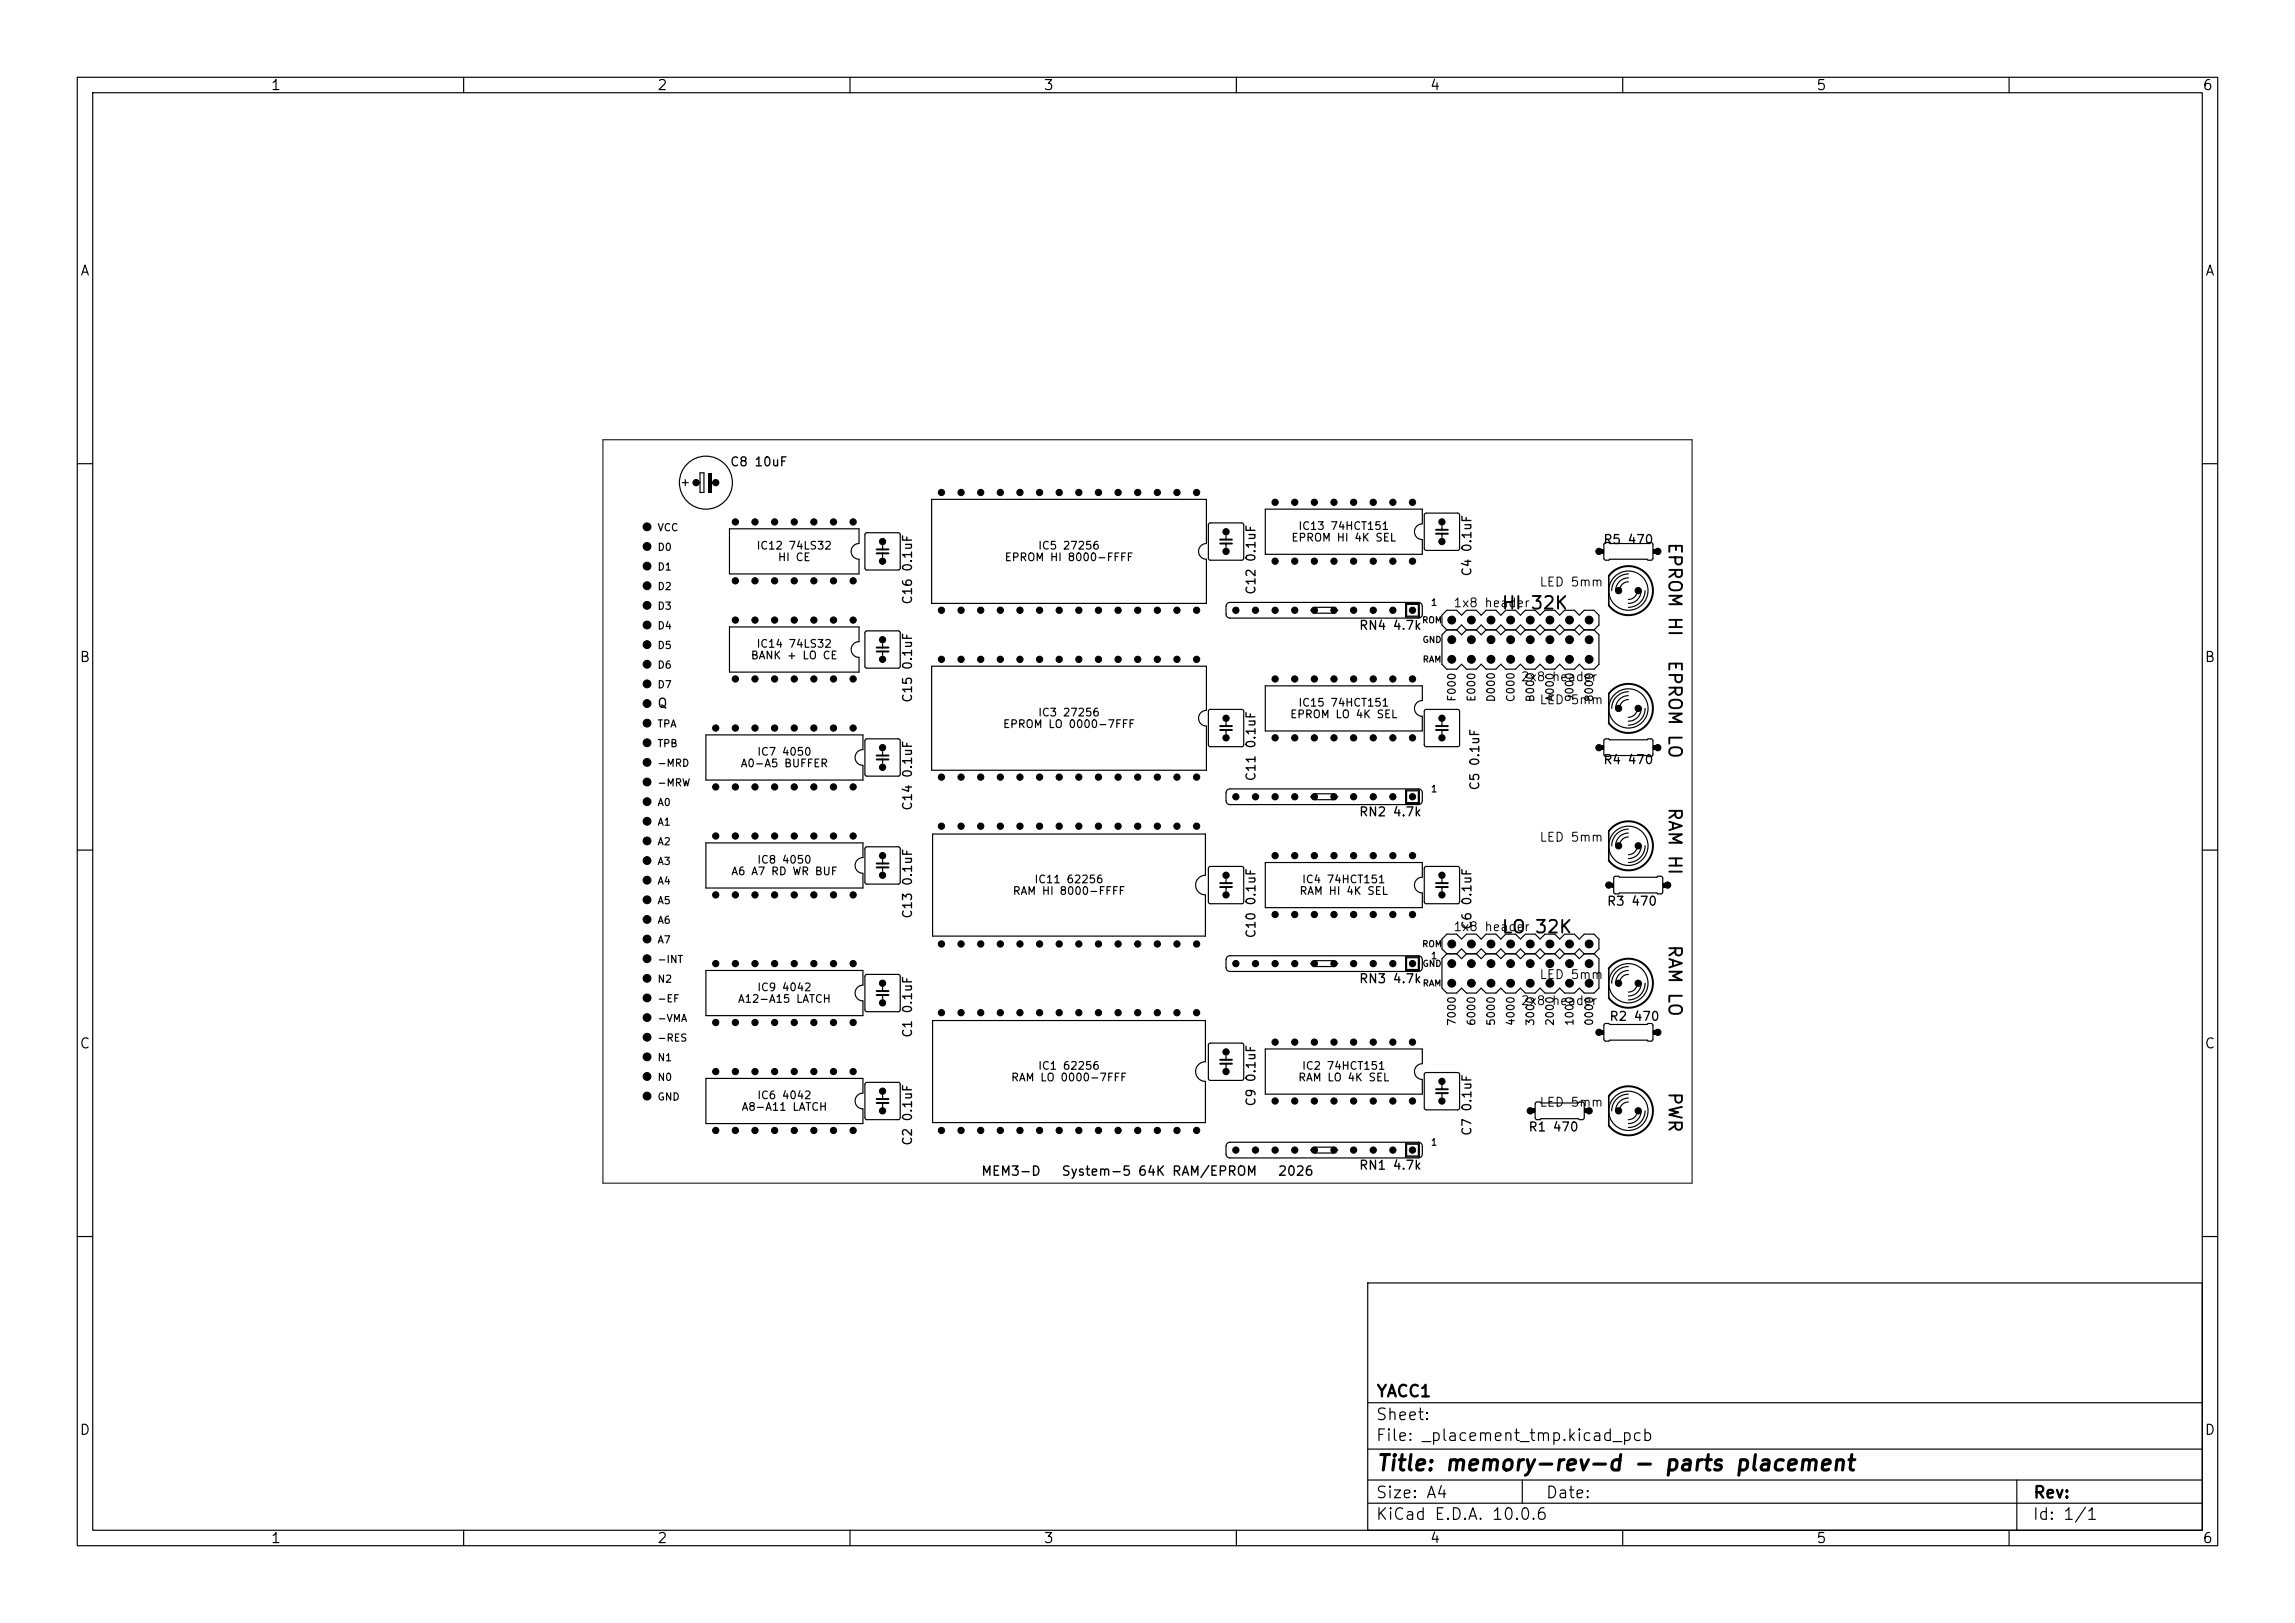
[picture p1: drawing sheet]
<svg xmlns="http://www.w3.org/2000/svg" width="297mm" height="210mm" viewBox="0 0 297 210" stroke-linecap="round" stroke-linejoin="round" font-family="sans-serif">
<defs><g id="words">
<text font-size="2" x="178" y="190.8">Title: memory-rev-d - parts placement</text>
<g font-size="1.6">
<text x="215.5" y="70.1" transform="rotate(90 215.5 70.1)">EPROM HI</text>
<text x="194.2" y="79.2">HI 32K</text>
<text x="215.5" y="85.3" transform="rotate(90 215.5 85.3)">EPROM LO</text>
<text x="215.5" y="104.4" transform="rotate(90 215.5 104.4)">RAM HI</text>
<text x="194.2" y="121.2">LO 32K</text>
<text x="215.5" y="122.1" transform="rotate(90 215.5 122.1)">RAM LO</text>
<text x="215.5" y="141.2" transform="rotate(90 215.5 141.2)">PWR</text>
</g>
<g font-size="1.5">
<text x="178" y="184.1">Sheet:</text>
<text x="178" y="181.1">YACC1</text>
<text x="178" y="186.8">File: _placement_tmp.kicad_pcb</text>
<text x="178" y="197">KiCad E.D.A. 10.0.6</text>
<text x="178" y="194.2">Size: A4</text>
<text x="200" y="194.2">Date:</text>
<text x="263" y="197">Id: 1/1</text>
<text x="263" y="194.2">Rev:</text>
</g>
<g font-size="1.3">
<text x="35" y="12">1</text>
<text x="85" y="12">2</text>
<text x="135" y="12">3</text>
<text x="185" y="12">4</text>
<text x="235" y="12">5</text>
<text x="285" y="12">6</text>
<text x="10.3" y="36">A</text>
<text x="285.3" y="36">A</text>
<text x="10.2" y="86">B</text>
<text x="285.2" y="86">B</text>
<text x="10.2" y="136">C</text>
<text x="285.2" y="136">C</text>
<text x="10.2" y="186">D</text>
<text x="285.2" y="186">D</text>
<text x="35" y="200">1</text>
<text x="85" y="200">2</text>
<text x="135" y="200">3</text>
<text x="185" y="200">4</text>
<text x="235" y="200">5</text>
<text x="285" y="200">6</text>
</g>
<g font-size="1.2">
<text x="94.4" y="60.6">C8 10uF</text>
<text x="207.4" y="70.7">R5 470</text>
<text x="162.8" y="77" transform="rotate(-90 162.8 77)">C12 0.1uF</text>
<text x="190.7" y="74.7" transform="rotate(-90 190.7 74.7)">C4 0.1uF</text>
<text x="199.1" y="76.2">LED 5mm</text>
<text x="118.3" y="78.3" transform="rotate(-90 118.3 78.3)">C16 0.1uF</text>
<text x="175.8" y="81.8">RN4 4.7k</text>
<text x="188" y="78.9">1x8 header</text>
<text x="196.7" y="88.4">2x8 header</text>
<text x="85" y="91.9">Q</text>
<text x="118.3" y="91" transform="rotate(-90 118.3 91)">C15 0.1uF</text>
<text x="199.1" y="91.4">LED 5mm</text>
<text x="162.8" y="101.2" transform="rotate(-90 162.8 101.2)">C11 0.1uF</text>
<text x="207.4" y="99.2">R4 470</text>
<text x="118.3" y="105" transform="rotate(-90 118.3 105)">C14 0.1uF</text>
<text x="175.8" y="105.9">RN2 4.7k</text>
<text x="191.7" y="102.4" transform="rotate(-90 191.7 102.4)">C5 0.1uF</text>
<text x="199.1" y="109.2">LED 5mm</text>
<text x="118.3" y="119" transform="rotate(-90 118.3 119)">C13 0.1uF</text>
<text x="207.9" y="117.5">R3 470</text>
<text x="162.8" y="121.5" transform="rotate(-90 162.8 121.5)">C10 0.1uF</text>
<text x="188" y="120.8">1x8 header</text>
<text x="190.7" y="120.4" transform="rotate(-90 190.7 120.4)">C6 0.1uF</text>
<text x="175.8" y="127.5">RN3 4.7k</text>
<text x="196.7" y="130.3">2x8 header</text>
<text x="199.1" y="127">LED 5mm</text>
<text x="118.3" y="134.4" transform="rotate(-90 118.3 134.4)">C1 0.1uF</text>
<text x="208.2" y="132.4">R2 470</text>
<text x="162.8" y="143.3" transform="rotate(-90 162.8 143.3)">C9 0.1uF</text>
<text x="199.1" y="143.5">LED 5mm</text>
<text x="118.3" y="148.3" transform="rotate(-90 118.3 148.3)">C2 0.1uF</text>
<text x="190.7" y="147.1" transform="rotate(-90 190.7 147.1)">C7 0.1uF</text>
<text x="197.7" y="146.7">R1 470</text>
<text x="126.9" y="152.4">MEM3-D</text>
<text x="137.3" y="152.4">System-5 64K RAM/EPROM</text>
<text x="165.3" y="152.4">2026</text>
<text x="175.8" y="151.6">RN1 4.7k</text>
</g>
<g font-size="1">
<text x="97.8" y="71.4">IC12 74LS32</text>
<text x="134.3" y="71.4">IC5 27256</text>
<text x="167" y="70.3">EPROM HI 4K SEL</text>
<text x="167.9" y="68.8">IC13 74HCT151</text>
<text x="100.6" y="72.9">HI CE</text>
<text x="129.9" y="72.9">EPROM HI 8000-FFFF</text>
<text x="97.1" y="85.6">BANK + LO CE</text>
<text x="97.8" y="84.1">IC14 74LS32</text>
<text x="129.7" y="94.4">EPROM LO 0000-7FFF</text>
<text x="134.3" y="92.9">IC3 27256</text>
<text x="166.9" y="93.2">EPROM LO 4K SEL</text>
<text x="167.9" y="91.7">IC15 74HCT151</text>
<text x="188.6" y="90.9" transform="rotate(-90 188.6 90.9)">F000</text>
<text x="191.2" y="90.9" transform="rotate(-90 191.2 90.9)">E000</text>
<text x="193.7" y="90.9" transform="rotate(-90 193.7 90.9)">D000</text>
<text x="196.3" y="90.9" transform="rotate(-90 196.3 90.9)">C000</text>
<text x="198.8" y="90.9" transform="rotate(-90 198.8 90.9)">B000</text>
<text x="201.3" y="90.9" transform="rotate(-90 201.3 90.9)">A000</text>
<text x="203.9" y="90.9" transform="rotate(-90 203.9 90.9)">9000</text>
<text x="206.4" y="90.9" transform="rotate(-90 206.4 90.9)">8000</text>
<text x="95.8" y="99.5">A0-A5 BUFFER</text>
<text x="97.9" y="98">IC7 4050</text>
<text x="94.6" y="113.5">A6 A7 RD WR BUF</text>
<text x="97.9" y="112">IC8 4050</text>
<text x="131" y="116">RAM HI 8000-FFFF</text>
<text x="133.8" y="114.5">IC11 62256</text>
<text x="168.1" y="116">RAM HI 4K SEL</text>
<text x="168.4" y="114.5">IC4 74HCT151</text>
<text x="95.4" y="130">A12-A15 LATCH</text>
<text x="97.9" y="128.5">IC9 4042</text>
<text x="188.6" y="132.8" transform="rotate(-90 188.6 132.8)">7000</text>
<text x="191.2" y="132.8" transform="rotate(-90 191.2 132.8)">6000</text>
<text x="193.7" y="132.8" transform="rotate(-90 193.7 132.8)">5000</text>
<text x="196.3" y="132.8" transform="rotate(-90 196.3 132.8)">4000</text>
<text x="198.8" y="132.8" transform="rotate(-90 198.8 132.8)">3000</text>
<text x="201.3" y="132.8" transform="rotate(-90 201.3 132.8)">2000</text>
<text x="203.9" y="132.8" transform="rotate(-90 203.9 132.8)">1000</text>
<text x="206.4" y="132.8" transform="rotate(-90 206.4 132.8)">0000</text>
<text x="95.9" y="144">A8-A11 LATCH</text>
<text x="97.9" y="142.5">IC6 4042</text>
<text x="130.8" y="140.2">RAM LO 0000-7FFF</text>
<text x="134.3" y="138.7">IC1 62256</text>
<text x="167.9" y="140.2">RAM LO 4K SEL</text>
<text x="168.4" y="138.7">IC2 74HCT151</text>
</g>
<g font-size=".9">
<text x="85" y="69">VCC</text>
<text x="85" y="71.5">D0</text>
<text x="85" y="74">D1</text>
<text x="85" y="76.6">D2</text>
<text x="85" y="79.1">D3</text>
<text x="85" y="81.7">D4</text>
<text x="185.1" y="78.6">1</text>
<text x="85" y="84.2">D5</text>
<text x="85" y="86.7">D6</text>
<text x="85" y="89.3">D7</text>
<text x="85" y="94.4">TPA</text>
<text x="85" y="96.9">TPB</text>
<text x="85" y="99.4">-MRD</text>
<text x="85" y="102">-MRW</text>
<text x="85" y="104.5">A0</text>
<text x="85" y="107.1">A1</text>
<text x="185.1" y="102.7">1</text>
<text x="85" y="109.6">A2</text>
<text x="85" y="112.1">A3</text>
<text x="85" y="114.7">A4</text>
<text x="85" y="117.2">A5</text>
<text x="85" y="119.8">A6</text>
<text x="85" y="122.3">A7</text>
<text x="85" y="124.8">-INT</text>
<text x="185.1" y="124.3">1</text>
<text x="85" y="127.4">N2</text>
<text x="85" y="129.9">-EF</text>
<text x="85" y="132.5">-VMA</text>
<text x="85" y="135">-RES</text>
<text x="85" y="137.5">N1</text>
<text x="85" y="140.1">N0</text>
<text x="85" y="142.6">GND</text>
<text x="185.1" y="148.5">1</text>
</g>
<g font-size=".8">
<text x="184" y="80.8">ROM</text>
<text x="184" y="83.4">GND</text>
<text x="184" y="85.9">RAM</text>
<text x="184" y="122.7">ROM</text>
<text x="184" y="125.3">GND</text>
<text x="184" y="127.8">RAM</text>
</g>
</g></defs>
<g fill="none" stroke="#000" stroke-width=".15">
<path d="M10 10h277v190h-277zM12 12h273v186h-273zM60 10v2M110 10v2M160 10v2M210 10v2M260 10v2M10 60h2M88.3 62.5h.8M88.7 62.1v.7M89.7 62.5h.9M90.6 61.2h.5v2.5h-.5z"/>
<path d="M92 62.5h1M94.4 68.4h16.8v1.9a1.02 1.02 0 0 0-1 1 1.02 1.02 0 0 0 1 1.1v1.9h-16.8zM112 69l.2-.1h4l.2 .1 .1 .2v4.3l-.1 .2-.2 .1h-4l-.2-.1-.1-.2v-4.3zM114.2 70.6v.5M114.2 71.6v.5M120.6 64.6h35.5v5.7a1.02 1.02 0 0 0-1 1 1.02 1.02 0 0 0 1 1.1v5.7h-35.5zM156.5 67.7h.1h4.1h.2l.1 .2v4.3l-.1 .2-.2 .1h-4.1l-.1-.1-.1-.2v-4.3zM158.7 69.3v.5M158.7 70.3v.5M158.8 78.1l.4-.2h24.4a.51 .51 0 0 1 .5 .6v1a.51 .51 0 0 1-.5 .5h-24.4a.51 .51 0 0 1-.5-.5v-1.1zM163.7 65.9h20.4v1.9a1.02 1.02 0 0 0-1.1 1 1.02 1.02 0 0 0 1.1 1v1.9h-20.4zM169.6 79h.6"/>
<path d="M170.2 78.6h2.3v.7h-2.3zM172.5 79h.6M181.9 78.1h1.8v1.8h-1.8zM182 78.2h1.6v1.5h-1.6zM184.4 66.5l.2-.1h4l.2 .1 .1 .1v4.4l-.1 .1-.2 .1h-4l-.2-.1-.1-.1v-4.4zM186.6 68v.6M186.6 69.1v.5M207.6 70.3l.6-.1 .1 .1h4.8l.2-.1h.4l.2 .2v1.9l-.2 .2h-.4l-.2-.1h-4.8l-.1 .1h-.5l-.1-.2v-1.8zM210.7 74.3a2.16 2.16 0 0 0-2.1 2.1M210.7 74.8a1.65 1.65 0 0 0-1.6 1.6M210.7 75.3a1.14 1.14 0 0 0-1.1 1.1M211.9 76.4a1.14 1.14 0 0 1-1.2 1.2"/>
<path d="M212.4 76.4a1.65 1.65 0 0 1-1.7 1.7M212.9 76.4a2.16 2.16 0 0 1-2.2 2.2M285 60h2M91.4 95.1h20.3v1.9a1.02 1.02 0 0 0-1 1 1.02 1.02 0 0 0 1 1v1.9h-20.3zM94.4 81.1h16.8v1.9a1.02 1.02 0 0 0-1 1 1.02 1.02 0 0 0 1 1.1v1.9h-16.8zM112 95.7l.2-.1h4l.2 .1 .1 .2v4.3l-.1 .2h-.2h-4h-.2l-.1-.2v-4.3zM112 81.7l.2-.1h4l.2 .1 .1 .2v4.3l-.1 .2-.2 .1h-4l-.2-.1-.1-.2v-4.3zM114.2 83.3v.5M114.2 84.3v.5M114.2 97.3v.5M114.2 98.3v.5M120.6 86.2h35.5v5.7a1.02 1.02 0 0 0-1 1 1.02 1.02 0 0 0 1 1.1v5.7h-35.5z"/>
<path d="M156.5 91.9l.1-.1h4.1l.2 .1 .1 .1v4.4l-.1 .1-.2 .1h-4.1l-.1-.1-.1-.1v-4.4zM158.7 93.4v.6M158.7 94.5v.5M163.7 88.7h20.4v1.9a1.02 1.02 0 0 0-1.1 1.1 1.02 1.02 0 0 0 1.1 1v1.9h-20.4zM184.4 91.9l.2-.1h4l.2 .1 .1 .1v4.4l-.1 .1-.2 .1h-4l-.2-.1-.1-.1v-4.4zM186.6 93.4v.6M186.6 94.5v.5M187.2 81.5l-.6-.6v-1.3l.6-.6h1.3l.6 .6 .7-.6h1.3l.6 .6 .6-.6h1.3l.6 .6 .7-.6h1.2l.7 .6 .6-.6h1.3l.6 .6 .6-.6h1.3l.6 .6 .7-.6h1.3l.6 .6 .6-.6h1.3l.6 .6v1.3l-.6 .6M187.2 81.5l-.6 .6v3.9l.6 .6h1.3l.6-.6 .7 .6h1.3l.6-.6 .6 .6h1.3l.6-.6 .7 .6h1.2l.7-.6 .6 .6h1.3l.6-.6 .6 .6h1.3l.6-.6 .7 .6h1.3l.6-.6 .6 .6h1.3l.6-.6v-3.9l-.6-.6M187.2 81.5h1.3M188.5 81.5l.6 .6 .7-.6M188.5 81.5l.6-.6 .7 .6"/>
<path d="M189.8 81.5h1.3M191.1 81.5l.6 .6 .6-.6M191.1 81.5l.6-.6 .6 .6M192.3 81.5h1.3M193.6 81.5l.6-.6 .7 .6M193.6 81.5l.6 .6 .7-.6M194.9 81.5h1.2M196.1 81.5l.7-.6 .6 .6M196.1 81.5l.7 .6 .6-.6M197.4 81.5h1.3M198.7 81.5l.6-.6 .6 .6M198.7 81.5l.6 .6 .6-.6"/>
<path d="M199.9 81.5h1.3M201.2 81.5l.6-.6 .7 .6M201.2 81.5l.6 .6 .7-.6M202.5 81.5h1.3M203.8 81.5l.6-.6 .6 .6M203.8 81.5l.6 .6 .6-.6M205 81.5h1.3M207.6 95.7l.6-.1 .1 .1h4.8l.2-.1h.4l.2 .2v1.9l-.2 .2h-.4l-.2-.1h-4.8l-.1 .1h-.5l-.1-.2v-1.8zM210.7 89.5a2.16 2.16 0 0 0-2.1 2.2M210.7 90a1.65 1.65 0 0 0-1.6 1.7M210.7 90.5a1.14 1.14 0 0 0-1.1 1.2M211.9 91.7a1.14 1.14 0 0 1-1.2 1.1"/>
<path d="M212.4 91.7a1.65 1.65 0 0 1-1.7 1.6M212.9 91.7a2.16 2.16 0 0 1-2.2 2.1M10 110h2M91.4 109.1h20.3v1.9a1.02 1.02 0 0 0-1 1 1.02 1.02 0 0 0 1 1v1.9h-20.3zM112 109.6h.2h4h.2l.1 .2v4.3l-.1 .2-.2 .1h-4l-.2-.1-.1-.2v-4.3zM114.2 111.2v.5M114.2 112.2v.5M120.7 107.9h35.3v5.4a1.27 1.27 0 0 0-1.3 1.2 1.27 1.27 0 0 0 1.3 1.3v5.3h-35.3zM156.5 112.2l.1-.1h4.1l.2 .1 .1 .2v4.3l-.1 .2h-.2h-4.1h-.1l-.1-.2v-4.3zM158.7 113.8v.5M158.7 114.8v.5M158.8 102.2l.4-.1h24.4a.51 .51 0 0 1 .5 .5v1a.51 .51 0 0 1-.5 .5h-24.4a.51 .51 0 0 1-.5-.5v-1.1z"/>
<path d="M163.7 111.6h20.4v1.9a1.02 1.02 0 0 0-1.1 1 1.02 1.02 0 0 0 1.1 1v1.9h-20.4zM169.6 103.1h.6M170.2 102.7h2.3v.8h-2.3zM172.5 103.1h.6M181.9 102.2h1.8v1.8h-1.8zM182 102.3h1.6v1.6h-1.6zM184.4 112.2l.2-.1h4l.2 .1 .1 .2v4.3l-.1 .2h-.2h-4h-.2l-.1-.2v-4.3zM186.6 113.8v.5M186.6 114.8v.5M208.9 113.5l.6-.1 .1 .1h4.8l.1-.1h.5l.2 .2v1.9l-.3 .2h-.4l-.1-.2h-4.8l-.1 .2h-.5l-.2-.3v-1.8zM210.7 107.3a2.16 2.16 0 0 0-2.1 2.1M210.7 107.8a1.65 1.65 0 0 0-1.6 1.6"/>
<path d="M210.7 108.3a1.14 1.14 0 0 0-1.1 1.1M211.9 109.4a1.14 1.14 0 0 1-1.2 1.2M212.4 109.4a1.65 1.65 0 0 1-1.7 1.7M212.9 109.4a2.16 2.16 0 0 1-2.2 2.2M285 110h2M91.4 139.5h20.3v1.9a1.02 1.02 0 0 0-1 1.1 1.02 1.02 0 0 0 1 1v1.9h-20.3zM91.4 125.6h20.3v1.9a1.02 1.02 0 0 0-1 1 1.02 1.02 0 0 0 1 1v1.9h-20.3zM112 126.2l.2-.1h4l.2 .1 .1 .1v4.4l-.1 .1-.2 .1h-4l-.2-.1-.1-.1v-4.4zM114.2 127.7v.5M114.2 128.7v.6M120.7 132.1h35.3v5.3a1.27 1.27 0 0 0-1.3 1.3 1.27 1.27 0 0 0 1.3 1.2v5.4h-35.3zM156.5 135h.1h4.1h.2l.1 .2v4.3l-.1 .2-.2 .1h-4.1l-.1-.1-.1-.2v-4.3z"/>
<path d="M158.7 136.6v.5M158.7 137.6v.5M158.8 123.8l.4-.1h24.4a.51 .51 0 0 1 .5 .5v1a.51 .51 0 0 1-.5 .5h-24.4a.51 .51 0 0 1-.5-.5v-1.1zM163.7 135.7h20.4v1.9a1.02 1.02 0 0 0-1.1 1.1 1.02 1.02 0 0 0 1.1 1v1.9h-20.4zM169.6 124.7h.6M170.2 124.3h2.3v.8h-2.3zM172.5 124.7h.6M181.9 123.8h1.8v1.8h-1.8zM182 123.9h1.6v1.5h-1.6zM184.4 138.9l.2-.1h4l.2 .1 .1 .1v4.4l-.1 .1-.2 .1h-4l-.2-.1-.1-.1v-4.4zM187.2 123.4l-.6-.6v-1.3l.6-.6h1.3l.6 .6 .7-.6h1.3l.6 .6 .6-.6h1.3l.6 .6 .7-.6h1.2l.7 .6 .6-.6h1.3l.6 .6 .6-.6h1.3l.6 .6 .7-.6h1.3l.6 .6 .6-.6h1.3l.6 .6v1.3l-.6 .6M187.2 123.4l-.6 .7v3.8l.6 .6h1.3l.6-.6 .7 .6h1.3l.6-.6 .6 .6h1.3l.6-.6 .7 .6h1.2l.7-.6 .6 .6h1.3l.6-.6 .6 .6h1.3l.6-.6 .7 .6h1.3l.6-.6 .6 .6h1.3l.6-.6v-3.8l-.6-.7"/>
<path d="M187.2 123.4h1.3M188.5 123.4l.6-.6 .7 .6M188.5 123.4l.6 .7 .7-.7M189.8 123.4h1.3M191.1 123.4l.6 .7 .6-.7M191.1 123.4l.6-.6 .6 .6M192.3 123.4h1.3M193.6 123.4l.6 .7 .7-.7M193.6 123.4l.6-.6 .7 .6M194.9 123.4h1.2M196.1 123.4l.7-.6 .6 .6M196.1 123.4l.7 .7 .6-.7"/>
<path d="M197.4 123.4h1.3M198.7 123.4l.6 .7 .6-.7M198.7 123.4l.6-.6 .6 .6M199.9 123.4h1.3M201.2 123.4l.6 .7 .7-.7M201.2 123.4l.6-.6 .7 .6M202.5 123.4h1.3M203.8 123.4l.6 .7 .6-.7M203.8 123.4l.6-.6 .6 .6M205 123.4h1.3M207.6 132.5l.6-.1 .1 .2h4.8l.2-.2h.4l.2 .3v1.9l-.2 .1h-.4l-.2-.1h-4.8l-.1 .1h-.5l-.1-.2v-1.8zM210.7 125.1a2.16 2.16 0 0 0-2.1 2.1"/>
<path d="M210.7 125.6a1.65 1.65 0 0 0-1.6 1.6M210.7 126.1a1.14 1.14 0 0 0-1.1 1.1M211.9 127.2a1.14 1.14 0 0 1-1.2 1.2M212.4 127.2a1.65 1.65 0 0 1-1.7 1.7M212.9 127.2a2.16 2.16 0 0 1-2.2 2.2M112 140.1h.2h4h.2l.1 .2v4.3l-.1 .2-.2 .1h-4l-.2-.1-.1-.2v-4.3zM114.2 141.7v.5M114.2 142.7v.5M158.8 147.9l.4-.1h24.4a.51 .51 0 0 1 .5 .5v1a.51 .51 0 0 1-.5 .5h-24.4a.51 .51 0 0 1-.5-.5v-1zM169.6 148.8h.6M170.2 148.4h2.3v.8h-2.3zM172.5 148.8h.6"/>
<path d="M181.9 147.9h1.8v1.8h-1.8zM182 148.1h1.6v1.5h-1.6zM186.6 140.4v.5M186.6 141.4v.6M198.7 142.7l.6-.1 .1 .1h4.9l.1-.1h.5l.1 .2v1.9l-.2 .2h-.4l-.1-.1h-4.9l-.1 .1h-.5l-.1-.3v-1.8zM210.7 141.6a2.16 2.16 0 0 0-2.1 2.1M210.7 142.1a1.65 1.65 0 0 0-1.6 1.6M210.7 142.6a1.14 1.14 0 0 0-1.1 1.1M211.9 143.7a1.14 1.14 0 0 1-1.2 1.2M212.4 143.7a1.65 1.65 0 0 1-1.7 1.7M212.9 143.7a2.16 2.16 0 0 1-2.2 2.2M10 160h2"/>
<path d="M177 166h108v32h-108zM285 160h2M60 198v2M110 198v2M160 198v2M177 194.5h108M177 191.5h108M177 187.5h108M177 181.5h108M197 191.5v3M210 198v2M260 198v2"/>
<path d="M261 191.5v6.5"/>
<circle cx="91.4" cy="62.5" r="3.4"/>
<circle cx="210.7" cy="76.4" r="2.54"/>
<circle cx="210.7" cy="91.7" r="2.54"/>
<circle cx="210.7" cy="109.4" r="2.54"/>
<circle cx="210.7" cy="127.2" r="2.54"/>
<circle cx="210.7" cy="143.7" r="2.54"/>
</g>
<path d="M208.2 74.5v3.8M208.2 89.8v3.8M208.2 107.5v3.9M208.2 125.3v3.8M208.2 141.8v3.8" fill="none" stroke="#000" stroke-width=".2"/>
<g fill="none" stroke="#000" stroke-width=".25">
<path d="M113.5 71.1h1.5M113.5 71.6h1.5M157.9 69.8h1.5M157.9 70.3h1.5M185.8 68.6h1.6M185.8 69.1h1.6M208.2 74.5a3.2 3.2 0 0 1 4.7-.4 3.2 3.2 0 0 1 0 4.7 3.2 3.2 0 0 1-4.7-.5M113.5 97.8h1.5M113.5 98.3h1.5M113.5 83.8h1.5M113.5 84.3h1.5M157.9 94h1.5"/>
<path d="M157.9 94.5h1.5M185.8 94h1.6M185.8 94.5h1.6M208.2 89.8a3.2 3.2 0 0 1 4.7-.5 3.2 3.2 0 0 1 0 4.7 3.2 3.2 0 0 1-4.7-.4M113.5 111.7h1.5M113.5 112.2h1.5M157.9 114.3h1.5M157.9 114.8h1.5M185.8 114.3h1.6M185.8 114.8h1.6M208.2 107.5a3.2 3.2 0 0 1 4.7-.4 3.2 3.2 0 0 1 0 4.7 3.2 3.2 0 0 1-4.7-.4M113.5 128.2h1.5"/>
<path d="M113.5 128.7h1.5M157.9 137.1h1.5M157.9 137.6h1.5M208.2 125.3a3.2 3.2 0 0 1 4.7-.4 3.2 3.2 0 0 1 0 4.7 3.2 3.2 0 0 1-4.7-.5M113.5 142.2h1.5M113.5 142.7h1.5M185.8 140.9h1.6M185.8 141.4h1.6M208.2 141.8a3.2 3.2 0 0 1 4.7-.4 3.2 3.2 0 0 1 0 4.7 3.2 3.2 0 0 1-4.7-.5"/>
</g>
<path d="M206.9 71.3h.4M214.2 71.3h.3M206.9 96.7h.4M214.2 96.7h.3M208.2 114.5h.4M215.4 114.5h.4M206.9 133.6h.4M214.2 133.6h.3M198 143.7h.4M205.3 143.7h.4" fill="none" stroke="#000" stroke-width=".61"/>
<g fill="#000">
<path d="M91.6 61.2h.5v2.5h-.5zM207.3 71h.3v.6h-.3zM213.9 71h.3v.6h-.3zM187.6 82.5h.5v.5h-.5zM187.6 85.1h.5v.5h-.5zM187.6 80h.5v.5h-.5zM190.2 82.5h.5v.5h-.5zM190.2 85.1h.5v.5h-.5zM190.2 80h.5v.5h-.5zM192.7 82.5h.5v.5h-.5zM192.7 85.1h.5v.5h-.5zM192.7 80h.5v.5h-.5z"/>
<path d="M195.2 82.5h.5v.5h-.5zM195.2 85.1h.5v.5h-.5zM195.2 80h.5v.5h-.5zM197.8 82.5h.5v.5h-.5zM197.8 85.1h.5v.5h-.5zM197.8 80h.5v.5h-.5zM200.3 82.5h.5v.5h-.5zM200.3 85.1h.5v.5h-.5zM200.3 80h.5v.5h-.5zM202.9 82.5h.5v.5h-.5zM202.9 85.1h.5v.5h-.5zM202.9 80h.5v.5h-.5z"/>
<path d="M205.4 82.5h.5v.5h-.5zM205.4 85.1h.5v.5h-.5zM205.4 80h.5v.5h-.5zM207.3 96.4h.3v.6h-.3zM213.9 96.4h.3v.6h-.3zM208.6 114.2h.2v.6h-.2zM215.2 114.2h.2v.6h-.2zM187.6 121.9h.5v.5h-.5zM187.6 124.4h.5v.5h-.5zM187.6 127h.5v.5h-.5zM190.2 121.9h.5v.5h-.5zM190.2 124.4h.5v.5h-.5z"/>
<path d="M190.2 127h.5v.5h-.5zM192.7 121.9h.5v.5h-.5zM192.7 124.4h.5v.5h-.5zM192.7 127h.5v.5h-.5zM195.2 121.9h.5v.5h-.5zM195.2 124.4h.5v.5h-.5zM195.2 127h.5v.5h-.5zM197.8 121.9h.5v.5h-.5zM197.8 124.4h.5v.5h-.5zM197.8 127h.5v.5h-.5zM200.3 121.9h.5v.5h-.5zM200.3 124.4h.5v.5h-.5z"/>
<path d="M200.3 127h.5v.5h-.5zM202.9 121.9h.5v.5h-.5zM202.9 124.4h.5v.5h-.5zM202.9 127h.5v.5h-.5zM205.4 121.9h.5v.5h-.5zM205.4 124.4h.5v.5h-.5zM205.4 127h.5v.5h-.5zM207.3 133.3h.3v.6h-.3zM213.9 133.3h.3v.6h-.3zM198.4 143.4h.3v.6h-.3zM205 143.4h.3v.6h-.3z"/>
</g>
<path d="M78 56.9h141v96.2h-141z" fill="none" stroke="#000" stroke-width=".13"/>
<g fill="#000" stroke="#000" stroke-width=".13">
<circle cx="83.7" cy="70.7" r=".51"/>
<circle cx="83.7" cy="78.3" r=".51"/>
<circle cx="83.7" cy="68.2" r=".51"/>
<circle cx="83.7" cy="75.8" r=".51"/>
<circle cx="83.7" cy="73.3" r=".51"/>
<circle cx="90.1" cy="62.5" r=".41"/>
<circle cx="92.6" cy="62.5" r=".41"/>
<circle cx="95.2" cy="67.5" r=".41"/>
<circle cx="95.2" cy="75.2" r=".41"/>
<circle cx="97.7" cy="75.2" r=".41"/>
<circle cx="97.7" cy="67.5" r=".41"/>
<circle cx="100.2" cy="75.2" r=".41"/>
<circle cx="100.2" cy="67.5" r=".41"/>
<circle cx="102.8" cy="67.5" r=".41"/>
<circle cx="102.8" cy="75.2" r=".41"/>
<circle cx="105.3" cy="75.2" r=".41"/>
<circle cx="105.3" cy="67.5" r=".41"/>
<circle cx="107.9" cy="67.5" r=".41"/>
<circle cx="107.9" cy="75.2" r=".41"/>
<circle cx="110.4" cy="67.5" r=".41"/>
<circle cx="110.4" cy="75.2" r=".41"/>
<circle cx="114.2" cy="70.1" r=".41"/>
<circle cx="114.2" cy="72.6" r=".41"/>
<circle cx="121.8" cy="79" r=".41"/>
<circle cx="121.8" cy="63.7" r=".41"/>
<circle cx="124.4" cy="63.7" r=".41"/>
<circle cx="124.4" cy="79" r=".41"/>
<circle cx="126.9" cy="63.7" r=".41"/>
<circle cx="126.9" cy="79" r=".41"/>
<circle cx="129.5" cy="79" r=".41"/>
<circle cx="129.5" cy="63.7" r=".41"/>
<circle cx="132" cy="79" r=".41"/>
<circle cx="132" cy="63.7" r=".41"/>
<circle cx="134.5" cy="63.7" r=".41"/>
<circle cx="134.5" cy="79" r=".41"/>
<circle cx="137.1" cy="79" r=".41"/>
<circle cx="137.1" cy="63.7" r=".41"/>
<circle cx="139.6" cy="79" r=".41"/>
<circle cx="139.6" cy="63.7" r=".41"/>
<circle cx="142.2" cy="63.7" r=".41"/>
<circle cx="142.2" cy="79" r=".41"/>
<circle cx="144.7" cy="79" r=".41"/>
<circle cx="144.7" cy="63.7" r=".41"/>
<circle cx="147.2" cy="63.7" r=".41"/>
<circle cx="147.2" cy="79" r=".41"/>
<circle cx="149.8" cy="79" r=".41"/>
<circle cx="149.8" cy="63.7" r=".41"/>
<circle cx="152.3" cy="63.7" r=".41"/>
<circle cx="152.3" cy="79" r=".41"/>
<circle cx="154.9" cy="63.7" r=".41"/>
<circle cx="154.9" cy="79" r=".41"/>
<circle cx="158.7" cy="68.8" r=".41"/>
<circle cx="158.7" cy="71.3" r=".41"/>
<circle cx="159.9" cy="79" r=".41"/>
<circle cx="162.5" cy="79" r=".41"/>
<circle cx="165" cy="79" r=".41"/>
<circle cx="165" cy="65" r=".41"/>
<circle cx="165" cy="72.6" r=".41"/>
<circle cx="167.6" cy="72.6" r=".41"/>
<circle cx="167.6" cy="65" r=".41"/>
<circle cx="167.6" cy="79" r=".41"/>
<circle cx="170.1" cy="79" r=".41"/>
<circle cx="170.1" cy="72.6" r=".41"/>
<circle cx="170.1" cy="65" r=".41"/>
<circle cx="172.6" cy="72.6" r=".41"/>
<circle cx="172.6" cy="65" r=".41"/>
<circle cx="172.6" cy="79" r=".41"/>
<circle cx="175.2" cy="65" r=".41"/>
<circle cx="175.2" cy="72.6" r=".41"/>
<circle cx="175.2" cy="79" r=".41"/>
<circle cx="177.7" cy="65" r=".41"/>
<circle cx="177.7" cy="79" r=".41"/>
<circle cx="177.7" cy="72.6" r=".41"/>
<circle cx="180.3" cy="72.6" r=".41"/>
<circle cx="180.3" cy="65" r=".41"/>
<circle cx="180.3" cy="79" r=".41"/>
<circle cx="182.8" cy="72.6" r=".41"/>
<circle cx="182.8" cy="79" r=".41"/>
<circle cx="182.8" cy="65" r=".41"/>
<circle cx="186.6" cy="67.5" r=".41"/>
<circle cx="186.6" cy="70.1" r=".41"/>
<circle cx="206.9" cy="71.3" r=".41"/>
<circle cx="209.5" cy="76.4" r=".41"/>
<circle cx="212" cy="76.4" r=".41"/>
<circle cx="214.5" cy="71.3" r=".41"/>
<circle cx="83.7" cy="98.7" r=".51"/>
<circle cx="83.7" cy="88.5" r=".51"/>
<circle cx="83.7" cy="93.6" r=".51"/>
<circle cx="83.7" cy="96.1" r=".51"/>
<circle cx="83.7" cy="80.9" r=".51"/>
<circle cx="83.7" cy="86" r=".51"/>
<circle cx="83.7" cy="83.4" r=".51"/>
<circle cx="83.7" cy="91" r=".51"/>
<circle cx="92.6" cy="94.2" r=".41"/>
<circle cx="95.2" cy="87.9" r=".41"/>
<circle cx="95.2" cy="94.2" r=".41"/>
<circle cx="95.2" cy="80.2" r=".41"/>
<circle cx="97.7" cy="94.2" r=".41"/>
<circle cx="97.7" cy="80.2" r=".41"/>
<circle cx="97.7" cy="87.9" r=".41"/>
<circle cx="100.2" cy="87.9" r=".41"/>
<circle cx="100.2" cy="94.2" r=".41"/>
<circle cx="100.2" cy="80.2" r=".41"/>
<circle cx="102.8" cy="87.9" r=".41"/>
<circle cx="102.8" cy="94.2" r=".41"/>
<circle cx="102.8" cy="80.2" r=".41"/>
<circle cx="105.3" cy="80.2" r=".41"/>
<circle cx="105.3" cy="87.9" r=".41"/>
<circle cx="105.3" cy="94.2" r=".41"/>
<circle cx="107.9" cy="87.9" r=".41"/>
<circle cx="107.9" cy="94.2" r=".41"/>
<circle cx="107.9" cy="80.2" r=".41"/>
<circle cx="110.4" cy="94.2" r=".41"/>
<circle cx="110.4" cy="87.9" r=".41"/>
<circle cx="110.4" cy="80.2" r=".41"/>
<circle cx="114.2" cy="85.3" r=".41"/>
<circle cx="114.2" cy="82.8" r=".41"/>
<circle cx="114.2" cy="99.3" r=".41"/>
<circle cx="114.2" cy="96.7" r=".41"/>
<circle cx="121.8" cy="85.3" r=".41"/>
<circle cx="124.4" cy="85.3" r=".41"/>
<circle cx="126.9" cy="85.3" r=".41"/>
<circle cx="129.5" cy="85.3" r=".41"/>
<circle cx="132" cy="85.3" r=".41"/>
<circle cx="134.5" cy="85.3" r=".41"/>
<circle cx="137.1" cy="85.3" r=".41"/>
<circle cx="139.6" cy="85.3" r=".41"/>
<circle cx="142.2" cy="85.3" r=".41"/>
<circle cx="144.7" cy="85.3" r=".41"/>
<circle cx="147.2" cy="85.3" r=".41"/>
<circle cx="149.8" cy="85.3" r=".41"/>
<circle cx="152.3" cy="85.3" r=".41"/>
<circle cx="154.9" cy="85.3" r=".41"/>
<circle cx="158.7" cy="95.5" r=".41"/>
<circle cx="158.7" cy="92.9" r=".41"/>
<circle cx="165" cy="87.9" r=".41"/>
<circle cx="165" cy="95.5" r=".41"/>
<circle cx="167.6" cy="87.9" r=".41"/>
<circle cx="167.6" cy="95.5" r=".41"/>
<circle cx="170.1" cy="87.9" r=".41"/>
<circle cx="170.1" cy="95.5" r=".41"/>
<circle cx="172.6" cy="95.5" r=".41"/>
<circle cx="172.6" cy="87.9" r=".41"/>
<circle cx="175.2" cy="87.9" r=".41"/>
<circle cx="175.2" cy="95.5" r=".41"/>
<circle cx="177.7" cy="95.5" r=".41"/>
<circle cx="177.7" cy="87.9" r=".41"/>
<circle cx="180.3" cy="87.9" r=".41"/>
<circle cx="180.3" cy="95.5" r=".41"/>
<circle cx="182.8" cy="87.9" r=".41"/>
<circle cx="182.8" cy="95.5" r=".41"/>
<circle cx="186.6" cy="92.9" r=".41"/>
<circle cx="186.6" cy="95.5" r=".41"/>
<circle cx="187.9" cy="80.2" r=".51"/>
<circle cx="187.9" cy="85.3" r=".51"/>
<circle cx="187.9" cy="82.8" r=".51"/>
<circle cx="190.4" cy="82.8" r=".51"/>
<circle cx="190.4" cy="80.2" r=".51"/>
<circle cx="190.4" cy="85.3" r=".51"/>
<circle cx="193" cy="85.3" r=".51"/>
<circle cx="193" cy="80.2" r=".51"/>
<circle cx="193" cy="82.8" r=".51"/>
<circle cx="195.5" cy="82.8" r=".51"/>
<circle cx="195.5" cy="85.3" r=".51"/>
<circle cx="195.5" cy="80.2" r=".51"/>
<circle cx="198" cy="85.3" r=".51"/>
<circle cx="198" cy="80.2" r=".51"/>
<circle cx="198" cy="82.8" r=".51"/>
<circle cx="200.6" cy="85.3" r=".51"/>
<circle cx="200.6" cy="80.2" r=".51"/>
<circle cx="200.6" cy="82.8" r=".51"/>
<circle cx="203.1" cy="85.3" r=".51"/>
<circle cx="203.1" cy="80.2" r=".51"/>
<circle cx="203.1" cy="82.8" r=".51"/>
<circle cx="205.7" cy="85.3" r=".51"/>
<circle cx="205.7" cy="82.8" r=".51"/>
<circle cx="205.7" cy="80.2" r=".51"/>
<circle cx="206.9" cy="96.7" r=".41"/>
<circle cx="209.5" cy="91.7" r=".41"/>
<circle cx="212" cy="91.7" r=".41"/>
<circle cx="214.5" cy="96.7" r=".41"/>
<circle cx="83.7" cy="113.9" r=".51"/>
<circle cx="83.7" cy="116.4" r=".51"/>
<circle cx="83.7" cy="106.3" r=".51"/>
<circle cx="83.7" cy="103.7" r=".51"/>
<circle cx="83.7" cy="119" r=".51"/>
<circle cx="83.7" cy="108.8" r=".51"/>
<circle cx="83.7" cy="101.2" r=".51"/>
<circle cx="83.7" cy="111.4" r=".51"/>
<circle cx="92.6" cy="115.8" r=".41"/>
<circle cx="92.6" cy="101.8" r=".41"/>
<circle cx="92.6" cy="108.2" r=".41"/>
<circle cx="95.2" cy="101.8" r=".41"/>
<circle cx="95.2" cy="115.8" r=".41"/>
<circle cx="95.2" cy="108.2" r=".41"/>
<circle cx="97.7" cy="101.8" r=".41"/>
<circle cx="97.7" cy="115.8" r=".41"/>
<circle cx="97.7" cy="108.2" r=".41"/>
<circle cx="100.2" cy="101.8" r=".41"/>
<circle cx="100.2" cy="115.8" r=".41"/>
<circle cx="100.2" cy="108.2" r=".41"/>
<circle cx="102.8" cy="108.2" r=".41"/>
<circle cx="102.8" cy="101.8" r=".41"/>
<circle cx="102.8" cy="115.8" r=".41"/>
<circle cx="105.3" cy="115.8" r=".41"/>
<circle cx="105.3" cy="108.2" r=".41"/>
<circle cx="105.3" cy="101.8" r=".41"/>
<circle cx="107.9" cy="108.2" r=".41"/>
<circle cx="107.9" cy="115.8" r=".41"/>
<circle cx="107.9" cy="101.8" r=".41"/>
<circle cx="110.4" cy="101.8" r=".41"/>
<circle cx="110.4" cy="115.8" r=".41"/>
<circle cx="110.4" cy="108.2" r=".41"/>
<circle cx="114.2" cy="110.7" r=".41"/>
<circle cx="114.2" cy="113.3" r=".41"/>
<circle cx="121.8" cy="100.6" r=".41"/>
<circle cx="121.8" cy="106.9" r=".41"/>
<circle cx="124.4" cy="106.9" r=".41"/>
<circle cx="124.4" cy="100.6" r=".41"/>
<circle cx="126.9" cy="100.6" r=".41"/>
<circle cx="126.9" cy="106.9" r=".41"/>
<circle cx="129.5" cy="100.6" r=".41"/>
<circle cx="129.5" cy="106.9" r=".41"/>
<circle cx="132" cy="100.6" r=".41"/>
<circle cx="132" cy="106.9" r=".41"/>
<circle cx="134.5" cy="100.6" r=".41"/>
<circle cx="134.5" cy="106.9" r=".41"/>
<circle cx="137.1" cy="100.6" r=".41"/>
<circle cx="137.1" cy="106.9" r=".41"/>
<circle cx="139.6" cy="106.9" r=".41"/>
<circle cx="139.6" cy="100.6" r=".41"/>
<circle cx="142.2" cy="106.9" r=".41"/>
<circle cx="142.2" cy="100.6" r=".41"/>
<circle cx="144.7" cy="106.9" r=".41"/>
<circle cx="144.7" cy="100.6" r=".41"/>
<circle cx="147.2" cy="100.6" r=".41"/>
<circle cx="147.2" cy="106.9" r=".41"/>
<circle cx="149.8" cy="106.9" r=".41"/>
<circle cx="149.8" cy="100.6" r=".41"/>
<circle cx="152.3" cy="106.9" r=".41"/>
<circle cx="152.3" cy="100.6" r=".41"/>
<circle cx="154.9" cy="106.9" r=".41"/>
<circle cx="154.9" cy="100.6" r=".41"/>
<circle cx="158.7" cy="113.3" r=".41"/>
<circle cx="158.7" cy="115.8" r=".41"/>
<circle cx="159.9" cy="103.1" r=".41"/>
<circle cx="162.5" cy="103.1" r=".41"/>
<circle cx="165" cy="118.3" r=".41"/>
<circle cx="165" cy="103.1" r=".41"/>
<circle cx="165" cy="110.7" r=".41"/>
<circle cx="167.6" cy="118.3" r=".41"/>
<circle cx="167.6" cy="110.7" r=".41"/>
<circle cx="167.6" cy="103.1" r=".41"/>
<circle cx="170.1" cy="118.3" r=".41"/>
<circle cx="170.1" cy="103.1" r=".41"/>
<circle cx="170.1" cy="110.7" r=".41"/>
<circle cx="172.6" cy="103.1" r=".41"/>
<circle cx="172.6" cy="110.7" r=".41"/>
<circle cx="172.6" cy="118.3" r=".41"/>
<circle cx="175.2" cy="110.7" r=".41"/>
<circle cx="175.2" cy="103.1" r=".41"/>
<circle cx="175.2" cy="118.3" r=".41"/>
<circle cx="177.7" cy="110.7" r=".41"/>
<circle cx="177.7" cy="118.3" r=".41"/>
<circle cx="177.7" cy="103.1" r=".41"/>
<circle cx="180.3" cy="103.1" r=".41"/>
<circle cx="180.3" cy="118.3" r=".41"/>
<circle cx="180.3" cy="110.7" r=".41"/>
<circle cx="182.8" cy="110.7" r=".41"/>
<circle cx="182.8" cy="103.1" r=".41"/>
<circle cx="182.8" cy="118.3" r=".41"/>
<circle cx="186.6" cy="113.3" r=".41"/>
<circle cx="186.6" cy="115.8" r=".41"/>
<circle cx="208.2" cy="114.5" r=".41"/>
<circle cx="209.5" cy="109.4" r=".41"/>
<circle cx="212" cy="109.4" r=".41"/>
<circle cx="215.8" cy="114.5" r=".41"/>
<circle cx="83.7" cy="126.6" r=".51"/>
<circle cx="83.7" cy="124.1" r=".51"/>
<circle cx="83.7" cy="121.5" r=".51"/>
<circle cx="83.7" cy="136.8" r=".51"/>
<circle cx="83.7" cy="129.1" r=".51"/>
<circle cx="83.7" cy="134.2" r=".51"/>
<circle cx="83.7" cy="131.7" r=".51"/>
<circle cx="83.7" cy="139.3" r=".51"/>
<circle cx="92.6" cy="124.7" r=".41"/>
<circle cx="92.6" cy="132.3" r=".41"/>
<circle cx="92.6" cy="138.7" r=".41"/>
<circle cx="95.2" cy="124.7" r=".41"/>
<circle cx="95.2" cy="138.7" r=".41"/>
<circle cx="95.2" cy="132.3" r=".41"/>
<circle cx="97.7" cy="124.7" r=".41"/>
<circle cx="97.7" cy="138.7" r=".41"/>
<circle cx="97.7" cy="132.3" r=".41"/>
<circle cx="100.2" cy="124.7" r=".41"/>
<circle cx="100.2" cy="138.7" r=".41"/>
<circle cx="100.2" cy="132.3" r=".41"/>
<circle cx="102.8" cy="124.7" r=".41"/>
<circle cx="102.8" cy="138.7" r=".41"/>
<circle cx="102.8" cy="132.3" r=".41"/>
<circle cx="105.3" cy="124.7" r=".41"/>
<circle cx="105.3" cy="132.3" r=".41"/>
<circle cx="105.3" cy="138.7" r=".41"/>
<circle cx="107.9" cy="124.7" r=".41"/>
<circle cx="107.9" cy="132.3" r=".41"/>
<circle cx="107.9" cy="138.7" r=".41"/>
<circle cx="110.4" cy="124.7" r=".41"/>
<circle cx="110.4" cy="138.7" r=".41"/>
<circle cx="110.4" cy="132.3" r=".41"/>
<circle cx="114.2" cy="129.8" r=".41"/>
<circle cx="114.2" cy="127.2" r=".41"/>
<circle cx="121.8" cy="122.1" r=".41"/>
<circle cx="121.8" cy="131" r=".41"/>
<circle cx="124.4" cy="122.1" r=".41"/>
<circle cx="124.4" cy="131" r=".41"/>
<circle cx="126.9" cy="122.1" r=".41"/>
<circle cx="126.9" cy="131" r=".41"/>
<circle cx="129.5" cy="122.1" r=".41"/>
<circle cx="129.5" cy="131" r=".41"/>
<circle cx="132" cy="122.1" r=".41"/>
<circle cx="132" cy="131" r=".41"/>
<circle cx="134.5" cy="122.1" r=".41"/>
<circle cx="134.5" cy="131" r=".41"/>
<circle cx="137.1" cy="122.1" r=".41"/>
<circle cx="137.1" cy="131" r=".41"/>
<circle cx="139.6" cy="122.1" r=".41"/>
<circle cx="139.6" cy="131" r=".41"/>
<circle cx="142.2" cy="122.1" r=".41"/>
<circle cx="142.2" cy="131" r=".41"/>
<circle cx="144.7" cy="122.1" r=".41"/>
<circle cx="144.7" cy="131" r=".41"/>
<circle cx="147.2" cy="122.1" r=".41"/>
<circle cx="147.2" cy="131" r=".41"/>
<circle cx="149.8" cy="122.1" r=".41"/>
<circle cx="149.8" cy="131" r=".41"/>
<circle cx="152.3" cy="122.1" r=".41"/>
<circle cx="152.3" cy="131" r=".41"/>
<circle cx="154.9" cy="122.1" r=".41"/>
<circle cx="154.9" cy="131" r=".41"/>
<circle cx="158.7" cy="136.1" r=".41"/>
<circle cx="158.7" cy="138.7" r=".41"/>
<circle cx="159.9" cy="124.7" r=".41"/>
<circle cx="162.5" cy="124.7" r=".41"/>
<circle cx="165" cy="124.7" r=".41"/>
<circle cx="165" cy="134.8" r=".41"/>
<circle cx="167.6" cy="124.7" r=".41"/>
<circle cx="167.6" cy="134.8" r=".41"/>
<circle cx="170.1" cy="124.7" r=".41"/>
<circle cx="170.1" cy="134.8" r=".41"/>
<circle cx="172.6" cy="124.7" r=".41"/>
<circle cx="172.6" cy="134.8" r=".41"/>
<circle cx="175.2" cy="124.7" r=".41"/>
<circle cx="175.2" cy="134.8" r=".41"/>
<circle cx="177.7" cy="124.7" r=".41"/>
<circle cx="177.7" cy="134.8" r=".41"/>
<circle cx="180.3" cy="124.7" r=".41"/>
<circle cx="180.3" cy="134.8" r=".41"/>
<circle cx="182.8" cy="124.7" r=".41"/>
<circle cx="182.8" cy="134.8" r=".41"/>
<circle cx="186.6" cy="139.9" r=".41"/>
<circle cx="187.9" cy="127.2" r=".51"/>
<circle cx="187.9" cy="122.1" r=".51"/>
<circle cx="187.9" cy="124.7" r=".51"/>
<circle cx="190.4" cy="127.2" r=".51"/>
<circle cx="190.4" cy="124.7" r=".51"/>
<circle cx="190.4" cy="122.1" r=".51"/>
<circle cx="193" cy="127.2" r=".51"/>
<circle cx="193" cy="122.1" r=".51"/>
<circle cx="193" cy="124.7" r=".51"/>
<circle cx="195.5" cy="127.2" r=".51"/>
<circle cx="195.5" cy="124.7" r=".51"/>
<circle cx="195.5" cy="122.1" r=".51"/>
<circle cx="198" cy="127.2" r=".51"/>
<circle cx="198" cy="122.1" r=".51"/>
<circle cx="198" cy="124.7" r=".51"/>
<circle cx="200.6" cy="127.2" r=".51"/>
<circle cx="200.6" cy="124.7" r=".51"/>
<circle cx="200.6" cy="122.1" r=".51"/>
<circle cx="203.1" cy="127.2" r=".51"/>
<circle cx="203.1" cy="122.1" r=".51"/>
<circle cx="203.1" cy="124.7" r=".51"/>
<circle cx="205.7" cy="127.2" r=".51"/>
<circle cx="205.7" cy="122.1" r=".51"/>
<circle cx="205.7" cy="124.7" r=".51"/>
<circle cx="206.9" cy="133.6" r=".41"/>
<circle cx="209.5" cy="127.2" r=".41"/>
<circle cx="212" cy="127.2" r=".41"/>
<circle cx="214.5" cy="133.6" r=".41"/>
<circle cx="83.7" cy="141.8" r=".51"/>
<circle cx="92.6" cy="146.3" r=".41"/>
<circle cx="95.2" cy="146.3" r=".41"/>
<circle cx="97.7" cy="146.3" r=".41"/>
<circle cx="100.2" cy="146.3" r=".41"/>
<circle cx="102.8" cy="146.3" r=".41"/>
<circle cx="105.3" cy="146.3" r=".41"/>
<circle cx="107.9" cy="146.3" r=".41"/>
<circle cx="110.4" cy="146.3" r=".41"/>
<circle cx="114.2" cy="141.2" r=".41"/>
<circle cx="114.2" cy="143.7" r=".41"/>
<circle cx="121.8" cy="146.3" r=".41"/>
<circle cx="124.4" cy="146.3" r=".41"/>
<circle cx="126.9" cy="146.3" r=".41"/>
<circle cx="129.5" cy="146.3" r=".41"/>
<circle cx="132" cy="146.3" r=".41"/>
<circle cx="134.5" cy="146.3" r=".41"/>
<circle cx="137.1" cy="146.3" r=".41"/>
<circle cx="139.6" cy="146.3" r=".41"/>
<circle cx="142.2" cy="146.3" r=".41"/>
<circle cx="144.7" cy="146.3" r=".41"/>
<circle cx="147.2" cy="146.3" r=".41"/>
<circle cx="149.8" cy="146.3" r=".41"/>
<circle cx="152.3" cy="146.3" r=".41"/>
<circle cx="154.9" cy="146.3" r=".41"/>
<circle cx="159.9" cy="148.8" r=".41"/>
<circle cx="162.5" cy="148.8" r=".41"/>
<circle cx="165" cy="148.8" r=".41"/>
<circle cx="165" cy="142.5" r=".41"/>
<circle cx="167.6" cy="148.8" r=".41"/>
<circle cx="167.6" cy="142.5" r=".41"/>
<circle cx="170.1" cy="148.8" r=".41"/>
<circle cx="170.1" cy="142.5" r=".41"/>
<circle cx="172.6" cy="142.5" r=".41"/>
<circle cx="172.6" cy="148.8" r=".41"/>
<circle cx="175.2" cy="142.5" r=".41"/>
<circle cx="175.2" cy="148.8" r=".41"/>
<circle cx="177.7" cy="148.8" r=".41"/>
<circle cx="177.7" cy="142.5" r=".41"/>
<circle cx="180.3" cy="142.5" r=".41"/>
<circle cx="180.3" cy="148.8" r=".41"/>
<circle cx="182.8" cy="142.5" r=".41"/>
<circle cx="182.8" cy="148.8" r=".41"/>
<circle cx="186.6" cy="142.5" r=".41"/>
<circle cx="198" cy="143.7" r=".41"/>
<circle cx="205.7" cy="143.7" r=".41"/>
<circle cx="209.5" cy="143.7" r=".41"/>
<circle cx="212" cy="143.7" r=".41"/>
</g>
<use href="#words"/>
</svg>
